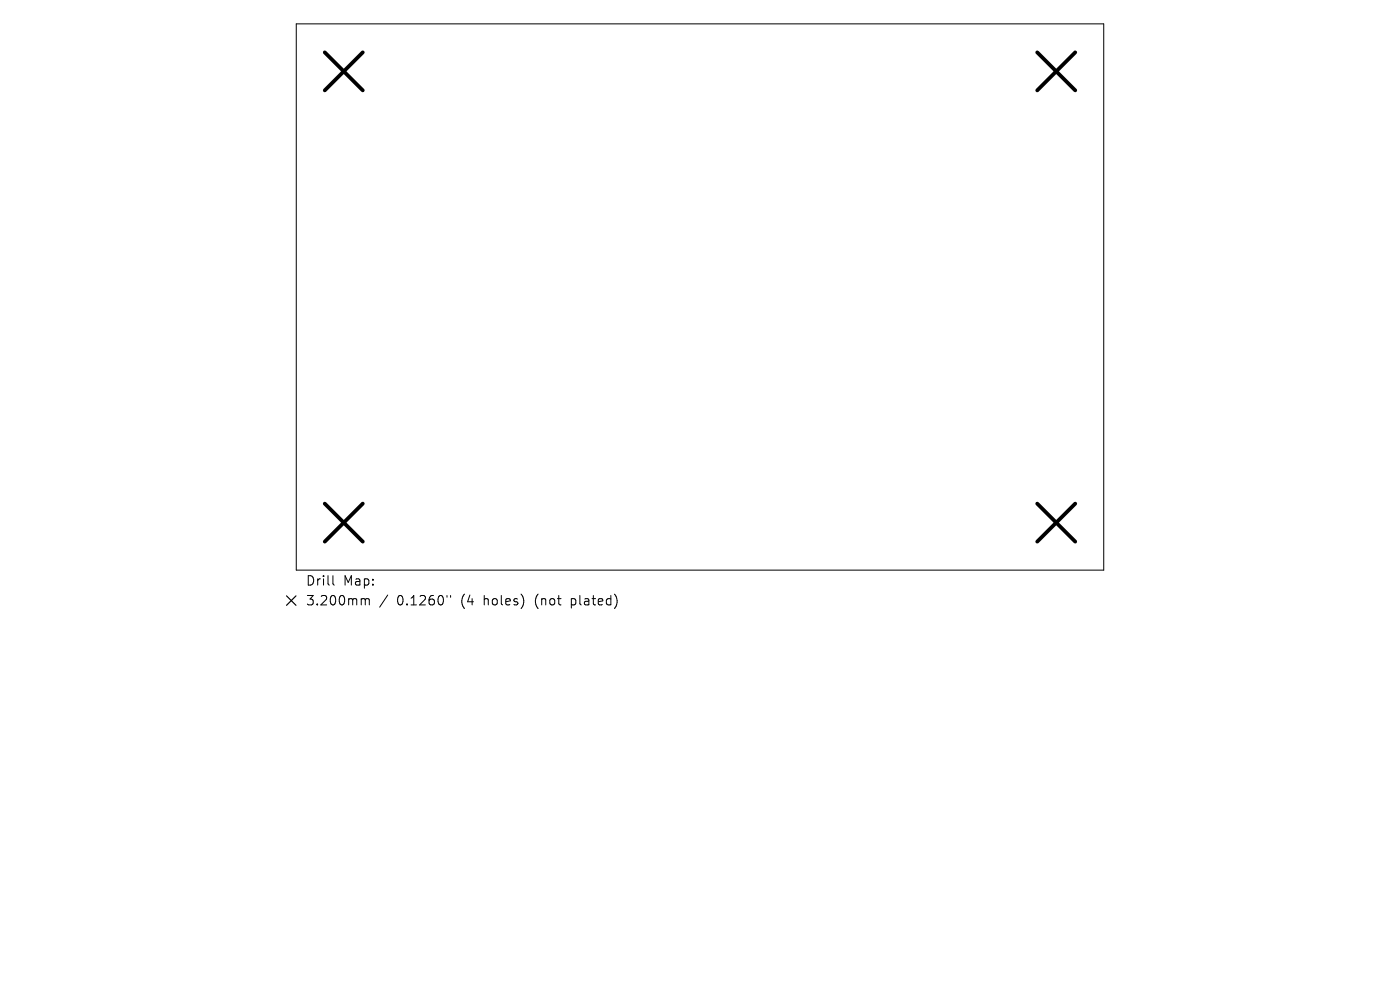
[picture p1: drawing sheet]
<svg xmlns="http://www.w3.org/2000/svg" width="297mm" height="210mm" viewBox="0 0 297 210" stroke-linecap="round" stroke-linejoin="round" font-family="sans-serif">
<defs><g id="words">
<g font-size="2.8">
<text x="64.8" y="124.5">Drill</text>
<text x="72.8" y="124.5">Map:</text>
<text x="64.8" y="128.7">3.200mm</text>
<text x="84.2" y="128.7">0.1260&quot;</text>
<text x="98" y="128.7">(4</text>
<text x="102.9" y="128.7">holes)</text>
<text x="114" y="128.7">(not</text>
<text x="121.8" y="128.7">plated)</text>
</g>
</g></defs>
<path d="M62.9 5.1h171.3v115.8h-171.3zM70.6 122.1v1.7l.3 .3M76.9 127h.3l.3 .3M77.5 127.3l.3-.3 .5 .1v1.2M77.5 127.3v1M82.3 126.2l-1.8 2.6M94.8 126.3v.4M95.6 126.3v.4" fill="none" stroke="#000" stroke-width=".21"/>
<path d="M68.9 11.1l8.1 8.1M77 11.1l-8.1 8.1M220 11.1l8.1 8.1M228.1 11.1l-8.1 8.1M68.9 106.8l8.1 8.1M77 106.8l-8.1 8.1M220 106.8l8.1 8.1M228.1 106.8l-8.1 8.1" fill="none" stroke="#000" stroke-width=".81"/>
<path d="M60.8 126.4l2 2M62.8 126.4l-2 2" fill="none" stroke="#000" stroke-width=".25"/>
<use href="#words"/>
</svg>
